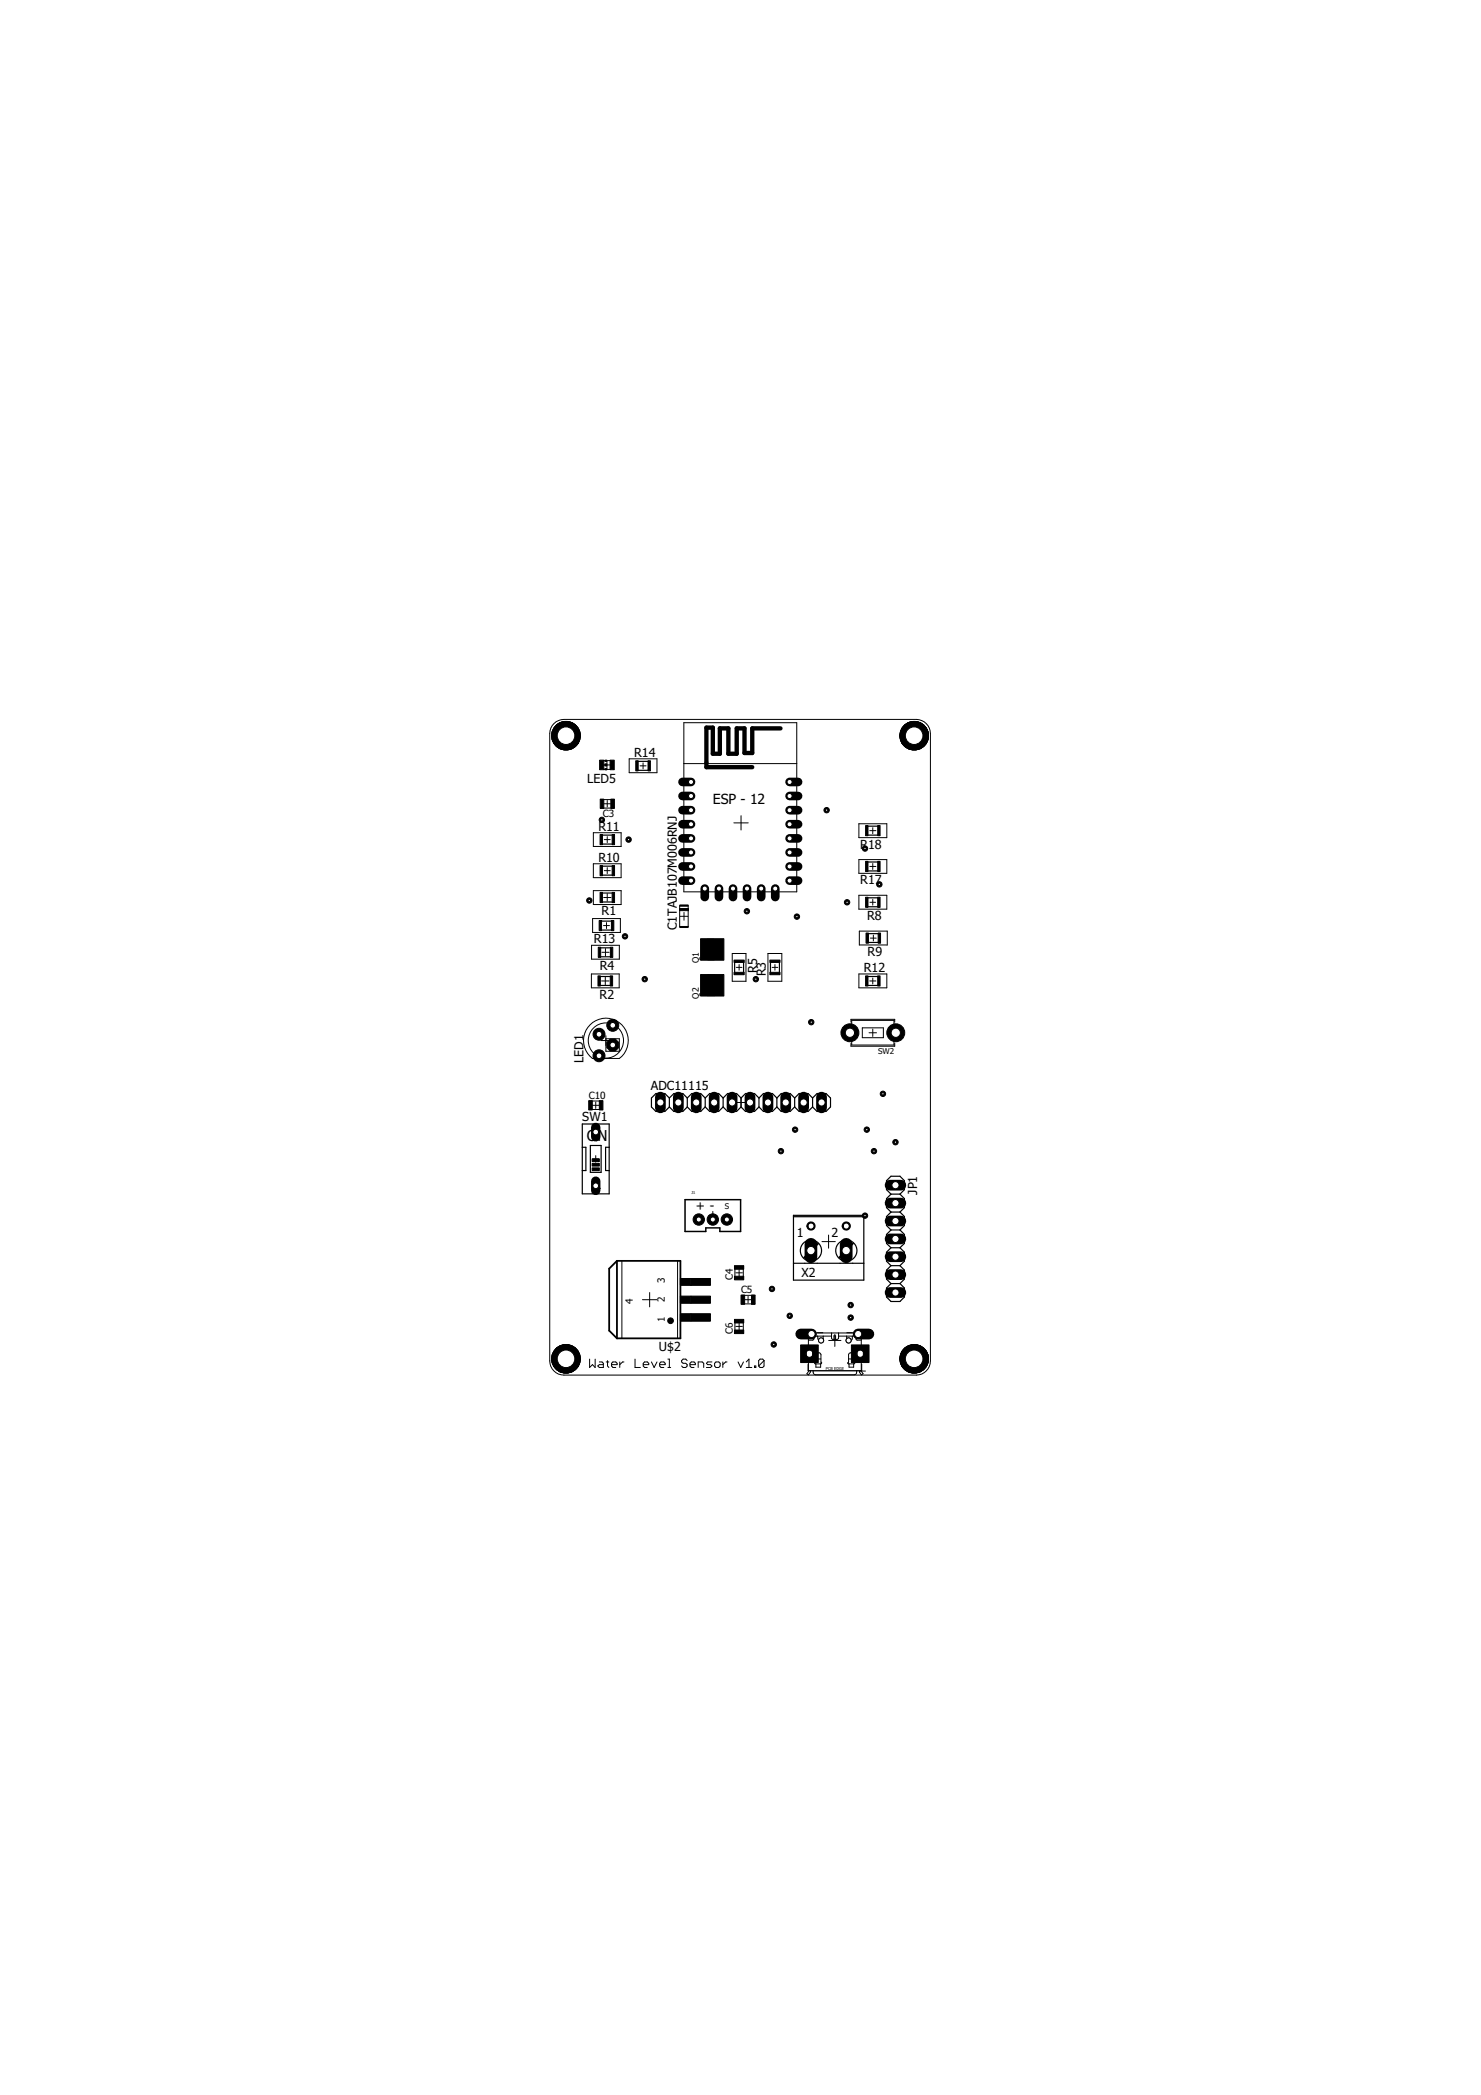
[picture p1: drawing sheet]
<svg xmlns="http://www.w3.org/2000/svg" width="210mm" height="297mm" viewBox="0 0 210 297" stroke-linecap="round" stroke-linejoin="round" font-family="sans-serif">
<defs><g id="words">
<g font-size="2.1">
<text x="83.2" y="161.8">ON</text>
<text x="84.2" y="168.5">1</text>
</g>
<text font-size="2" x="101" y="114.1">ESP - 12</text>
<g font-size="1.8">
<text x="89.9" y="107.3">R14</text>
<text x="83.2" y="111">LED5</text>
<text x="84.8" y="117.8">R11</text>
<text x="84.8" y="122.2">R10</text>
<text x="121.9" y="125.4">R17</text>
<text x="121.9" y="120.3">R18</text>
<text x="85.3" y="129.8">R1</text>
<text x="95.9" y="131.9" transform="rotate(-90 95.9 131.9)">C1TAJB107M006RNJ</text>
<text x="122.9" y="130.5">R8</text>
<text x="84.2" y="133.8">R13</text>
<text x="85" y="137.6">R4</text>
<text x="107.3" y="138" transform="rotate(-90 107.3 138)">R5</text>
<text x="122.4" y="137.8">R12</text>
<text x="123" y="135.5">R9</text>
<text x="85" y="141.6">R2</text>
<text x="108.6" y="138.4" transform="rotate(-90 108.6 138.4)">R3</text>
<text x="82.7" y="150.7" transform="rotate(-90 82.7 150.7)">LED1</text>
<text x="92.3" y="154.5">ADC11115</text>
<text x="82.5" y="159">SW1</text>
<text x="98.6" y="171.6">+ -</text>
<text x="130" y="169.4" transform="rotate(-90 130 169.4)">JP1</text>
<text x="112.9" y="175.4">1</text>
<text x="117.9" y="175.4">2</text>
<text x="113.6" y="181">X2</text>
<text x="93.4" y="191.6">U$2</text>
</g>
<g font-size="1.4">
<text x="85.4" y="115.9">C3</text>
<text x="83.4" y="155.8">C10</text>
<text x="89.7" y="184.8" transform="rotate(-90 89.7 184.8)">4</text>
<text x="94.2" y="184.7" transform="rotate(-90 94.2 184.7)">2</text>
<text x="94.2" y="182" transform="rotate(-90 94.2 182)">3</text>
<text x="103.9" y="181.5" transform="rotate(-90 103.9 181.5)">C4</text>
<text x="105" y="183.4">C5</text>
<text x="94.2" y="187.5" transform="rotate(-90 94.2 187.5)">1</text>
<text x="103.9" y="189.1" transform="rotate(-90 103.9 189.1)">C6</text>
</g>
<g font-size="1.2">
<text x="99" y="136.5" transform="rotate(-90 99 136.5)">Q1</text>
<text x="99" y="141.6" transform="rotate(-90 99 141.6)">Q2</text>
</g>
<g font-size="1.1">
<text x="124.5" y="149.4">SW2</text>
<text x="102.7" y="171.4">S</text>
</g>
<g font-size=".6">
<text x="98" y="169.4">J1</text>
<text x="117.1" y="194.2">PCB EDGE</text>
</g>
</g></defs>
<g fill="none" stroke="#000" stroke-width=".14">
<path d="M79.8 104.3h.8M80.2 103.9v.8M84.1 118.1h3.9v1.9h-3.9zM85.2 114.6h1.8M85.2 113.4h1.8M85.5 108.5h1M85.6 109.1h.9M85.6 107.8h.9M85.6 114h.9M85.6 119h.9M86 107.9v1.1M86.1 113.5v.9"/>
<path d="M86.1 118.6v.9M89.2 107.6h3.9v2h-3.9zM90.7 108.6h.9M91.1 108.2v.8M96.9 102.5h16v23.9h-16zM96.9 108.3h16M104 116.7h2M105 115.7v2M121.7 116.8h4v2h-4zM123.3 117.8h.8M123.7 117.3v.9M129.2 104.3h.8"/>
<path d="M129.6 103.9v.8M83.8 138.1h4v2h-4zM83.8 134h4v2h-4zM84 130.2h3.9v2h-3.9zM84.1 122.5h3.9v1.9h-3.9zM84.1 126.3h3.9v1.9h-3.9zM85.3 139.1h1M85.3 135h1M85.5 131.2h.9M85.6 127.3h1M85.6 123.4h.9M85.8 138.6v1"/>
<path d="M85.8 134.5v1.1M86 130.8v.9M86.1 123v.9M86.1 126.7v1.1M96.3 128.5h1.2v2.9h-1.2zM96.4 129.9h1.1M96.9 129.4v1.1M100.3 135.3v.8h.9M100.6 134.6h.7M100.6 139.7h.7M100.9 134.2v.8M100.9 139.3v.8"/>
<path d="M101.2 133.2h-.9v.7M101.2 138.2h-.9v.8M101.6 134.4v.4M101.6 139.5v.4M103.8 135.2h1.9v3.9h-1.9zM104.4 137.2h.8M104.8 136.8v.8M108.8 135.2h2v3.9h-2zM109.4 137.2h.8M109.8 136.8v.8M121.7 138.1h4v2h-4zM121.7 121.9h4v1.9h-4z"/>
<path d="M121.7 126.9h4v2h-4zM121.8 132h4v2h-4zM123.3 139.1h.8M123.3 122.9h.8M123.3 127.9h.8M123.4 133h.8M123.7 122.4v.9M123.7 127.5v.8M123.7 138.7v.8M123.8 132.6v.8M83.5 156.1h1.9M83.5 157.3h1.9"/>
<path d="M83.7 145.3a3.2 3.2 0 0 1 4.6 .2 3.2 3.2 0 0 1-.5 4.6h-3.8a3.2 3.2 0 0 1-.3-4.8zM84 156.7h.9M84.4 156.3v.9M85.2 147.5h1.4M85.9 146.9v2.2h1.9v-1.8h-1.9M100.3 140.4v.8h.9M104.5 156.3h1.1M105 155.7v1.2M120.6 144.9v-.4h6.2v.4M120.6 147.9v.4h6.2v-.4M120.7 144.7h6v3.5h-6zM120.7 145.9h-.9v1h.9"/>
<path d="M122.2 145.7h3v1.4h-3zM123.2 146.4h1M123.7 145.9v1.1M126.7 145.9h1v1h-1M84 164.3h.9M84.4 163.9v.9M88.1 178.8v11M96 178.8v11M100.4 172.4h1.2M101 171.8v1.1M104.2 179.5v1.9M105.3 179.5v1.9"/>
<path d="M116.5 176h1.9M117.4 175.1v1.9M126.3 175.7h1.2M126.9 175.1v1.1M79.8 192.7h.8M80.2 192.2v.9M83.6 192.7v1.2l.4-.4 .3 .4v-1.2M84.9 193.1h.4l.2 .2v.6h-.6l-.2-.2 .2-.2h.6M85.9 193.1h.4M86.1 192.9v.8l.2 .2M86.7 193.5h.8v-.2l-.2-.2h-.4l-.2 .2v.4l.2 .2h.4M87.8 193.1v.8"/>
<path d="M88.4 193.1h-.2l-.4 .4M90 192.7v1.2h.8M91.1 184.3h2M91.2 193.5h.7v-.2l-.2-.2h-.3l-.2 .2v.4l.2 .2h.3M92.1 183.3v2M92.3 193.1l.4 .8 .4-.8M93.5 193.5h.8v-.2l-.2-.2h-.4l-.2 .2v.4l.2 .2h.4M94.7 193.9h.4M94.7 192.7h.2v1.2M97.4 192.9l-.2-.2h-.4l-.2 .2v.2l.2 .2h.4l.2 .2v.2l-.2 .2h-.4l-.2-.2M97.8 193.5h.8v-.2l-.2-.2h-.4l-.2 .2v.4l.2 .2h.4M99 193.9v-.8h.5l.2 .2v.6"/>
<path d="M100.9 193.1h-.6l-.2 .2 .2 .2h.4l.2 .2-.2 .2h-.6M101.5 193.1h.4l.2 .2v.4l-.2 .2h-.4l-.2-.2v-.4zM102.4 193.1v.8M103 193.1h-.2l-.4 .4M104.2 187.2v1.8M104.3 180.5h.9M104.3 188.1h.9M104.6 193.1l.4 .8 .4-.8M104.8 180v.9M104.8 187.6v.9M105.1 183.7h1.9M105.1 184.9h1.9"/>
<path d="M105.3 187.2v1.8M105.6 184.3h.9M105.8 193.9h.8M105.8 193.1l.4-.4v1.2M106 183.8v.9M106.9 193.7h.2v.2h-.2zM108.3 192.9v.8l-.2 .2h-.4l-.2-.2M108.3 192.9l-.2-.2h-.4l-.2 .2v.8M108.3 192.9l-.8 .8M114.5 193.4v1h7.6v-1M114.7 194.4l-.3 .4 .2 .1 .3-.4v-.1M114.9 189.4v-.1h-.2v-.3h7.2v.3h-.2v.1"/>
<path d="M115.3 194.4a.41 .41 0 0 0 .3 .5h5.5l.3-.2v-.3M115.5 189.4l-.1 .1-.1 .5h-.7M115.6 192.7h.7M115.6 193.4v.4h.7v-.4M115.8 189.4a.92 .92 0 0 0 .5 .7l.3-.2 .1-.5M115.8 189h.8M116.4 193.1l-.1-1.1-.1-.2h-.5l-.1 .3v1l-.1 .2 .8 .1M116.4 193.1h.1M116.4 193.1l.1 .1-.2 .2M117.5 190.1h1.7M117.9 189v.7l.1 .2h.7l.1-.1 .1-.8M117.9 189.4h-2.8a.51 .51 0 0 0-.5 .5v4.5"/>
<path d="M118.2 189.9v-.5h.2v.5M118.3 189.2v1.7M118.9 189.4h2.8M120 189.4a.56 .56 0 0 0 .2 .7 .4 .4 0 0 0 .6-.4v-.3M120 189h.8M120.3 192.7h.7M120.3 193.4v.4h.7v-.4l.2-.2-.1-.1v-1l-.3-.3h-.4l-.1 .2v1.1l-.1 .2v.1h.8M121.2 189.4l.2 .6h.6M121.7 189.4a.4 .4 0 0 1 .4 .4v4.6M122 194.4l.3 .4-.2 .1-.3-.5h.9M129.2 192.7h.8M129.6 192.2v.9"/>
<circle cx="85.9" cy="147.5" r="2.5"/>
</g>
<g fill="#000" stroke="#000" stroke-width=".14">
<path d="M114.5 173.4a.58 .58 0 0 1 .9 .1 .58 .58 0 0 1-.3 .9 .58 .58 0 0 1-.7-.6h.1a.43 .43 0 0 1 .6-.4 .43 .43 0 0 1 .2 .7 .43 .43 0 0 1-.7-.1l-.1-.2h-.1z" fill-rule="evenodd"/>
<path d="M119.5 173.4a.58 .58 0 0 1 .9 .1 .58 .58 0 0 1-.3 .9 .58 .58 0 0 1-.7-.6h.1a.43 .43 0 0 1 .6-.4 .43 .43 0 0 1 .2 .7 .43 .43 0 0 1-.8-.1v-.2h-.1z" fill-rule="evenodd"/>
<circle cx="80.2" cy="104.3" r="2.01"/>
<circle cx="129.6" cy="104.3" r="2.02"/>
<circle cx="80.2" cy="192.7" r="2.01"/>
<circle cx="95" cy="187.3" r=".4"/>
<circle cx="129.6" cy="192.7" r="2.01"/>
</g>
<g fill="#000" stroke="#000" stroke-width=".14">
<path d="M85 107.8h.6v1.3h-.6zM85 118.3h.4v1.5h-.4zM85.1 113.3h.5v1.3h-.5zM85.7 109h.3v.2h-.3zM85.7 107.8h.3v.1h-.3zM85.7 108.3h.3v.3h-.3zM86.5 107.8h.6v1.3h-.6zM86.6 113.3h.5v1.3h-.5zM86.8 118.3h.3v1.5h-.3zM90.1 107.9h.3v1.4h-.3zM91.8 107.9h.4v1.4h-.4zM122.7 117.1h.3v1.4h-.3z"/>
<path d="M124.4 117.1h.3v1.4h-.3zM84.8 138.4h.3v1.4h-.3zM84.8 134.3h.3v1.4h-.3zM84.9 130.5h.4v1.5h-.4zM85 122.7h.4v1.5h-.4zM85 126.5h.4v1.5h-.4zM86.5 138.4h.3v1.4h-.3zM86.5 134.3h.3v1.4h-.3zM86.7 130.5h.3v1.5h-.3zM86.8 122.7h.3v1.5h-.3zM86.8 126.5h.3v1.5h-.3zM96.3 128.8h1.3v.3h-1.3z"/>
<path d="M96.4 131.4h1.1v.1h-1.1zM96.4 128.3h1.1v.1h-1.1zM99.3 133.1h3.3v3h-3.3zM99.3 138.2h3.3v3h-3.3zM99.7 134.4h.5v.5h-.5zM99.7 139.5h.5v.4h-.5zM101.7 133.5h.6v.4h-.6zM101.7 135.3h.6v.5h-.6zM101.7 138.5h.6v.5h-.6zM104 136.1h1.5v.4h-1.5zM104 137.9h1.5v.3h-1.5zM109.1 137.9h1.5v.3h-1.5z"/>
<path d="M109.1 136.1h1.5v.4h-1.5zM122.7 138.4h.3v1.4h-.3zM122.7 122.1h.3v1.5h-.3zM122.7 127.2h.3v1.5h-.3zM122.7 132.3h.4v1.4h-.4zM124.4 138.4h.3v1.4h-.3zM124.4 122.1h.3v1.5h-.3zM124.4 127.2h.3v1.5h-.3zM124.5 132.3h.3v1.4h-.3zM83.4 156.1h.5v1.3h-.5zM84.9 156.1h.5v1.3h-.5zM93.3 156.1h.6v.5h-.6z"/>
<path d="M95.9 156.1h.5v.5h-.5zM98.4 156.1h.5v.5h-.5zM101 156.1h.5v.5h-.5zM101.7 140.4h.6v.5h-.6zM103.5 156.1h.5v.5h-.5zM106 156.1h.6v.5h-.6zM108.6 156.1h.5v.5h-.5zM111.1 156.1h.5v.5h-.5zM113.6 156.1h.6v.5h-.6zM116.2 156.1h.5v.5h-.5zM83.9 164.3h1v.4h-1zM83.9 165h1v.3h-1z"/>
<path d="M83.9 165.6h1v.4h-1zM104.1 179.5h1.3v.5h-1.3zM126.7 177.9h.5v.5h-.5zM126.7 175.4h.5v.5h-.5zM126.7 172.9h.5v.5h-.5zM126.7 170.3h.5v.5h-.5zM126.7 167.8h.5v.5h-.5zM96.4 186.3h1.5v1h-1.5zM96.4 183.8h1.5v1h-1.5zM96.4 181.3h1.5v.9h-1.5zM97.9 186.3h2.8v1h-2.8zM97.9 183.8h2.8v1h-2.8z"/>
<path d="M97.9 181.3h2.8v.9h-2.8zM104.1 181h1.3v.5h-1.3zM104.1 188.6h1.3v.5h-1.3zM104.1 187.1h1.3v.5h-1.3zM105 183.6h.5v1.3h-.5zM106.5 183.6h.5v1.3h-.5zM126.7 180.5h.5v.5h-.5zM126.7 183h.5v.5h-.5z"/>
</g>
<g fill="none" stroke="#000" stroke-width=".17">
<path d="M85.4 118.4h1.4M85.4 119.7h1.4M90.4 107.9h1.5M90.4 109.2h1.5M123 118.4h1.4M123 117.1h1.4M85.1 138.5h1.4M85.1 139.7h1.4M85.1 135.7h1.4M85.1 134.4h1.4M85.3 131.9h1.4M85.3 130.6h1.4"/>
<path d="M85.4 122.8h1.4M85.4 124.1h1.4M85.4 127.9h1.4M85.4 126.6h1.4M104.1 136.5v1.4M105.4 136.5v1.4M109.2 136.5v1.4M110.5 136.5v1.4M123 138.5h1.4M123 139.7h1.4M123 123.5h1.4M123 122.2h1.4"/>
<path d="M123 128.6h1.4M123 127.3h1.4M123.1 133.6h1.4M123.1 132.4h1.4M82.5 159.4h3.8v9.9h-3.8zM94.9 155.7l-.7-.7h-1.2l-.7 .7v1.3l.7 .6h1.2l.7-.6M94.9 155.7l.6-.7h1.3l.6 .7M94.9 157l.6 .6h1.3l.6-.6M94.9 155.7v1.3M97.4 155.7l.6-.7h1.3l.6 .7M97.4 157l.6 .6h1.3l.6-.6M97.4 155.7v1.3"/>
<path d="M99.9 155.7l.7-.7h1.3l.6 .7M99.9 157l.7 .6h1.3l.6-.6M99.9 155.7v1.3M102.5 155.7l.6-.7h1.3l.6 .7M102.5 157l.6 .6h1.3l.6-.6M102.5 155.7v1.3M105 155.7l.7-.7h1.2l.7 .7M105 157l.7 .6h1.2l.7-.6M105 155.7v1.3M107.6 155.7l.6-.7h1.3l.6 .7M107.6 157l.6 .6h1.3l.6-.6M107.6 155.7v1.3"/>
<path d="M110.1 155.7l.6-.7h1.3l.6 .7M110.1 157l.6 .6h1.3l.6-.6M110.1 155.7v1.3M112.6 155.7l.7-.7h1.2l.7 .7M112.6 157l.7 .6h1.2l.7-.6M112.6 155.7v1.3M115.2 155.7l.6-.7h1.3l.6 .7v1.3l-.6 .6h-1.3l-.6-.6M115.2 155.7v1.3M82.5 162.7h.5v3.3h-.5M83.7 162.4h1.5v3.8h-1.5zM86.3 162.7h-.5v3.3h.5M112.5 172.3h9.9v9.2h-9.9z"/>
<path d="M112.5 179.1h9.9M112.5 172.5h9.9M126.3 169.3l-.7-.6v-1.3l.7-.6h1.3l.6 .6v1.3l-.6 .6M126.3 179.5l-.7 .6v1.3l.7 .6M126.3 169.3l-.7 .6v1.3l.7 .7M126.3 171.9l-.7 .6v1.3l.7 .6M126.3 174.4l-.7 .6v1.3l.7 .6M126.3 176.9l-.7 .6v1.3l.7 .7M126.3 176.9h1.3M126.3 179.5h1.3M126.3 174.4h1.3M126.3 169.3h1.3"/>
<path d="M126.3 171.9h1.3M127.6 171.9l.6 .6v1.3l-.6 .6M127.6 179.5l.6 .6v1.3l-.6 .6M127.6 169.3l.6 .6v1.3l-.6 .7M127.6 174.4l.6 .6v1.3l-.6 .6M127.6 176.9l.6 .6v1.3l-.6 .7M126.3 182l-.7 .6v1.3l.7 .6h1.3l.6-.6v-1.3l-.6-.6M126.3 182h1.3"/>
<circle cx="114.9" cy="177.3" r="1.5"/>
<circle cx="120" cy="177.3" r="1.5"/>
</g>
<path d="M100.1 108.2v.6h6.5M110.6 103.3h-4v3.5h-1.1v-3.5h-1.1v3.6h-1.2v-3.6h-1.2v3.6h-1v-3.7h-.9v4.9" fill="none" stroke="#000" stroke-width=".61"/>
<path d="M87.4 178.8h9v11h-9M87.4 178.8v11M87.4 178.8l-1.1 1.1v8.8l1.1 1.1M116 176.3l-2 2M120.9 176.3l-2 2" fill="none" stroke="#000" stroke-width=".25"/>
<g fill="none" stroke="#000" stroke-width=".21">
<path d="M97.1 170.1h7.9v4.5h-3v-.5h-2v.5h-2.9z"/>
<circle cx="80.2" cy="104.3" r="1.99"/>
<circle cx="129.6" cy="104.3" r="1.99"/>
<circle cx="80.2" cy="192.7" r="1.99"/>
<circle cx="129.6" cy="192.7" r="1.99"/>
</g>
<path d="M93.6 155.6v1.5" fill="none" stroke="#000" stroke-width="1.5"/>
<circle cx="93.6" cy="156.3" r=".51" fill="#fff" stroke="#000" stroke-width=".14"/>
<path d="M96.1 155.6v1.5" fill="none" stroke="#000" stroke-width="1.5"/>
<circle cx="96.1" cy="156.3" r=".51" fill="#fff" stroke="#000" stroke-width=".14"/>
<path d="M98.7 155.6v1.5" fill="none" stroke="#000" stroke-width="1.5"/>
<circle cx="98.7" cy="156.3" r=".51" fill="#fff" stroke="#000" stroke-width=".14"/>
<path d="M101.2 155.6v1.5" fill="none" stroke="#000" stroke-width="1.5"/>
<circle cx="101.2" cy="156.3" r=".51" fill="#fff" stroke="#000" stroke-width=".14"/>
<path d="M103.8 155.6v1.5" fill="none" stroke="#000" stroke-width="1.5"/>
<circle cx="103.8" cy="156.3" r=".51" fill="#fff" stroke="#000" stroke-width=".14"/>
<path d="M106.3 155.6v1.5" fill="none" stroke="#000" stroke-width="1.5"/>
<circle cx="106.3" cy="156.3" r=".51" fill="#fff" stroke="#000" stroke-width=".14"/>
<path d="M108.8 155.6v1.5" fill="none" stroke="#000" stroke-width="1.5"/>
<circle cx="108.8" cy="156.3" r=".51" fill="#fff" stroke="#000" stroke-width=".14"/>
<path d="M111.4 155.6v1.5" fill="none" stroke="#000" stroke-width="1.5"/>
<circle cx="111.4" cy="156.3" r=".51" fill="#fff" stroke="#000" stroke-width=".14"/>
<path d="M113.9 155.6v1.5" fill="none" stroke="#000" stroke-width="1.5"/>
<circle cx="113.9" cy="156.3" r=".51" fill="#fff" stroke="#000" stroke-width=".14"/>
<path d="M116.4 155.6v1.5" fill="none" stroke="#000" stroke-width="1.5"/>
<circle cx="116.4" cy="156.3" r=".51" fill="#fff" stroke="#000" stroke-width=".14"/>
<path d="M84.4 167.5v1.3" fill="none" stroke="#000" stroke-width="1.3"/>
<circle cx="84.4" cy="168.1" r=".4" fill="#fff" stroke="#000" stroke-width=".14"/>
<path d="M84.4 159.9v1.3" fill="none" stroke="#000" stroke-width="1.3"/>
<circle cx="84.4" cy="160.5" r=".4" fill="#fff" stroke="#000" stroke-width=".14"/>
<path d="M111.9 124.9h1.2" fill="none" stroke="#000" stroke-width="1.2"/>
<circle cx="111.9" cy="124.9" r=".36" fill="#fff" stroke="#000" stroke-width=".14"/>
<path d="M111.9 122.9h1.2" fill="none" stroke="#000" stroke-width="1.2"/>
<circle cx="111.9" cy="122.9" r=".36" fill="#fff" stroke="#000" stroke-width=".14"/>
<path d="M111.9 120.9h1.2" fill="none" stroke="#000" stroke-width="1.2"/>
<circle cx="111.9" cy="120.9" r=".36" fill="#fff" stroke="#000" stroke-width=".14"/>
<path d="M111.9 118.9h1.2" fill="none" stroke="#000" stroke-width="1.2"/>
<circle cx="111.9" cy="118.9" r=".36" fill="#fff" stroke="#000" stroke-width=".14"/>
<path d="M111.9 116.9h1.2" fill="none" stroke="#000" stroke-width="1.2"/>
<circle cx="111.9" cy="116.9" r=".36" fill="#fff" stroke="#000" stroke-width=".14"/>
<path d="M111.9 114.9h1.2" fill="none" stroke="#000" stroke-width="1.2"/>
<circle cx="111.9" cy="114.9" r=".36" fill="#fff" stroke="#000" stroke-width=".14"/>
<path d="M111.9 112.9h1.2" fill="none" stroke="#000" stroke-width="1.2"/>
<circle cx="111.9" cy="112.9" r=".36" fill="#fff" stroke="#000" stroke-width=".14"/>
<path d="M111.9 110.9h1.2" fill="none" stroke="#000" stroke-width="1.2"/>
<circle cx="111.9" cy="110.9" r=".36" fill="#fff" stroke="#000" stroke-width=".14"/>
<path d="M96.7 124.9h1.2" fill="none" stroke="#000" stroke-width="1.2"/>
<circle cx="97.9" cy="124.9" r=".36" fill="#fff" stroke="#000" stroke-width=".14"/>
<path d="M96.7 122.9h1.2" fill="none" stroke="#000" stroke-width="1.2"/>
<circle cx="97.9" cy="122.9" r=".36" fill="#fff" stroke="#000" stroke-width=".14"/>
<path d="M96.7 120.9h1.2" fill="none" stroke="#000" stroke-width="1.2"/>
<circle cx="97.9" cy="120.9" r=".36" fill="#fff" stroke="#000" stroke-width=".14"/>
<path d="M96.7 118.9h1.2" fill="none" stroke="#000" stroke-width="1.2"/>
<circle cx="97.9" cy="118.9" r=".36" fill="#fff" stroke="#000" stroke-width=".14"/>
<path d="M96.7 116.9h1.2" fill="none" stroke="#000" stroke-width="1.2"/>
<circle cx="97.9" cy="116.9" r=".36" fill="#fff" stroke="#000" stroke-width=".14"/>
<path d="M96.7 114.9h1.2" fill="none" stroke="#000" stroke-width="1.2"/>
<circle cx="97.9" cy="114.9" r=".36" fill="#fff" stroke="#000" stroke-width=".14"/>
<path d="M96.7 112.9h1.2" fill="none" stroke="#000" stroke-width="1.2"/>
<circle cx="97.9" cy="112.9" r=".36" fill="#fff" stroke="#000" stroke-width=".14"/>
<path d="M96.7 110.9h1.2" fill="none" stroke="#000" stroke-width="1.2"/>
<circle cx="97.9" cy="110.9" r=".36" fill="#fff" stroke="#000" stroke-width=".14"/>
<path d="M109.9 126v1.2" fill="none" stroke="#000" stroke-width="1.2"/>
<circle cx="109.9" cy="126" r=".36" fill="#fff" stroke="#000" stroke-width=".14"/>
<path d="M107.9 126v1.2" fill="none" stroke="#000" stroke-width="1.2"/>
<circle cx="107.9" cy="126" r=".36" fill="#fff" stroke="#000" stroke-width=".14"/>
<path d="M105.9 126v1.2" fill="none" stroke="#000" stroke-width="1.2"/>
<circle cx="105.9" cy="126" r=".36" fill="#fff" stroke="#000" stroke-width=".14"/>
<path d="M103.9 126v1.2" fill="none" stroke="#000" stroke-width="1.2"/>
<circle cx="103.9" cy="126" r=".36" fill="#fff" stroke="#000" stroke-width=".14"/>
<path d="M101.9 126v1.2" fill="none" stroke="#000" stroke-width="1.2"/>
<circle cx="101.9" cy="126" r=".36" fill="#fff" stroke="#000" stroke-width=".14"/>
<path d="M99.9 126v1.2" fill="none" stroke="#000" stroke-width="1.2"/>
<circle cx="99.9" cy="126" r=".36" fill="#fff" stroke="#000" stroke-width=".14"/>
<path d="M113.5 189.1h1.5" fill="none" stroke="#000" stroke-width="1.5"/>
<circle cx="115" cy="189.1" r=".51" fill="#fff" stroke="#000" stroke-width=".14"/>
<path d="M121.6 189.1h1.5" fill="none" stroke="#000" stroke-width="1.5"/>
<circle cx="121.6" cy="189.1" r=".51" fill="#fff" stroke="#000" stroke-width=".14"/>
<path d="M113.5 190.7h2.5v2.5h-2.5z" fill="#000" stroke="#000" stroke-width=".14"/>
<circle cx="114.7" cy="191.9" r=".51" fill="#fff" stroke="#000" stroke-width=".14"/>
<path d="M120.7 190.7h2.5v2.5h-2.5z" fill="#000" stroke="#000" stroke-width=".14"/>
<circle cx="121.9" cy="191.9" r=".51" fill="#fff" stroke="#000" stroke-width=".14"/>
<path d="M114.9 176.4v1.8" fill="none" stroke="#000" stroke-width="1.8"/>
<circle cx="114.9" cy="177.3" r=".59" fill="#fff" stroke="#000" stroke-width=".14"/>
<path d="M119.9 176.4v1.8" fill="none" stroke="#000" stroke-width="1.8"/>
<circle cx="119.9" cy="177.3" r=".59" fill="#fff" stroke="#000" stroke-width=".14"/>
<circle cx="127" cy="146.4" r="1.27" fill="#000" stroke="#000" stroke-width=".14"/>
<circle cx="127" cy="146.4" r=".66" fill="#fff" stroke="#000" stroke-width=".14"/>
<circle cx="120.5" cy="146.4" r="1.27" fill="#000" stroke="#000" stroke-width=".14"/>
<circle cx="120.5" cy="146.4" r=".66" fill="#fff" stroke="#000" stroke-width=".14"/>
<circle cx="84.9" cy="149.7" r=".85" fill="#000" stroke="#000" stroke-width=".14"/>
<circle cx="84.9" cy="149.7" r=".4" fill="#fff" stroke="#000" stroke-width=".14"/>
<circle cx="86.8" cy="148.2" r=".92" fill="#000" stroke="#000" stroke-width=".14"/>
<circle cx="86.8" cy="148.2" r=".4" fill="#fff" stroke="#000" stroke-width=".14"/>
<circle cx="84.9" cy="146.6" r=".85" fill="#000" stroke="#000" stroke-width=".14"/>
<circle cx="84.9" cy="146.6" r=".4" fill="#fff" stroke="#000" stroke-width=".14"/>
<circle cx="86.8" cy="145.4" r=".85" fill="#000" stroke="#000" stroke-width=".14"/>
<circle cx="86.8" cy="145.4" r=".4" fill="#fff" stroke="#000" stroke-width=".14"/>
<circle cx="129.6" cy="192.7" r="1.76" fill="#000" stroke="#000" stroke-width=".14"/>
<circle cx="129.6" cy="192.7" r="1.25" fill="#fff" stroke="#000" stroke-width=".14"/>
<circle cx="129.6" cy="104.3" r="1.76" fill="#000" stroke="#000" stroke-width=".14"/>
<circle cx="129.6" cy="104.3" r="1.25" fill="#fff" stroke="#000" stroke-width=".14"/>
<circle cx="80.2" cy="104.3" r="1.76" fill="#000" stroke="#000" stroke-width=".14"/>
<circle cx="80.2" cy="104.3" r="1.25" fill="#fff" stroke="#000" stroke-width=".14"/>
<circle cx="80.2" cy="192.7" r="1.76" fill="#000" stroke="#000" stroke-width=".14"/>
<circle cx="80.2" cy="192.7" r="1.25" fill="#fff" stroke="#000" stroke-width=".14"/>
<circle cx="99" cy="172.9" r=".8" fill="#000" stroke="#000" stroke-width=".14"/>
<circle cx="99" cy="172.9" r=".36" fill="#fff" stroke="#000" stroke-width=".14"/>
<circle cx="101" cy="172.9" r=".8" fill="#000" stroke="#000" stroke-width=".14"/>
<circle cx="101" cy="172.9" r=".36" fill="#fff" stroke="#000" stroke-width=".14"/>
<circle cx="103" cy="172.9" r=".8" fill="#000" stroke="#000" stroke-width=".14"/>
<circle cx="103" cy="172.9" r=".36" fill="#fff" stroke="#000" stroke-width=".14"/>
<path d="M126.2 168h1.5" fill="none" stroke="#000" stroke-width="1.5"/>
<circle cx="126.9" cy="168" r=".51" fill="#fff" stroke="#000" stroke-width=".14"/>
<path d="M126.2 170.6h1.5" fill="none" stroke="#000" stroke-width="1.5"/>
<circle cx="126.9" cy="170.6" r=".51" fill="#fff" stroke="#000" stroke-width=".14"/>
<path d="M126.2 173.1h1.5" fill="none" stroke="#000" stroke-width="1.5"/>
<circle cx="126.9" cy="173.1" r=".51" fill="#fff" stroke="#000" stroke-width=".14"/>
<path d="M126.2 175.7h1.5" fill="none" stroke="#000" stroke-width="1.5"/>
<circle cx="126.9" cy="175.7" r=".51" fill="#fff" stroke="#000" stroke-width=".14"/>
<path d="M126.2 178.2h1.5" fill="none" stroke="#000" stroke-width="1.5"/>
<circle cx="126.9" cy="178.2" r=".51" fill="#fff" stroke="#000" stroke-width=".14"/>
<path d="M126.2 180.7h1.5" fill="none" stroke="#000" stroke-width="1.5"/>
<circle cx="126.9" cy="180.7" r=".51" fill="#fff" stroke="#000" stroke-width=".14"/>
<path d="M126.2 183.3h1.5" fill="none" stroke="#000" stroke-width="1.5"/>
<circle cx="126.9" cy="183.3" r=".51" fill="#fff" stroke="#000" stroke-width=".14"/>
<circle cx="112.9" cy="130" r=".38" fill="#000" stroke="#000" stroke-width=".14"/>
<circle cx="112.9" cy="130" r=".17" fill="#fff" stroke="#000" stroke-width=".14"/>
<circle cx="120.1" cy="127.9" r=".38" fill="#000" stroke="#000" stroke-width=".14"/>
<circle cx="120.1" cy="127.9" r=".17" fill="#fff" stroke="#000" stroke-width=".14"/>
<circle cx="109.4" cy="182.8" r=".38" fill="#000" stroke="#000" stroke-width=".14"/>
<circle cx="109.4" cy="182.8" r=".17" fill="#fff" stroke="#000" stroke-width=".14"/>
<circle cx="124.6" cy="125.4" r=".38" fill="#000" stroke="#000" stroke-width=".14"/>
<circle cx="124.6" cy="125.4" r=".17" fill="#fff" stroke="#000" stroke-width=".14"/>
<circle cx="105.9" cy="129.2" r=".38" fill="#000" stroke="#000" stroke-width=".14"/>
<circle cx="105.9" cy="129.2" r=".17" fill="#fff" stroke="#000" stroke-width=".14"/>
<circle cx="85.3" cy="116.2" r=".38" fill="#000" stroke="#000" stroke-width=".14"/>
<circle cx="85.3" cy="116.2" r=".17" fill="#fff" stroke="#000" stroke-width=".14"/>
<circle cx="91.4" cy="138.8" r=".38" fill="#000" stroke="#000" stroke-width=".14"/>
<circle cx="91.4" cy="138.8" r=".17" fill="#fff" stroke="#000" stroke-width=".14"/>
<circle cx="89.1" cy="119" r=".38" fill="#000" stroke="#000" stroke-width=".14"/>
<circle cx="89.1" cy="119" r=".17" fill="#fff" stroke="#000" stroke-width=".14"/>
<circle cx="88.6" cy="132.8" r=".38" fill="#000" stroke="#000" stroke-width=".14"/>
<circle cx="88.6" cy="132.8" r=".17" fill="#fff" stroke="#000" stroke-width=".14"/>
<circle cx="122.6" cy="120.3" r=".38" fill="#000" stroke="#000" stroke-width=".14"/>
<circle cx="122.6" cy="120.3" r=".17" fill="#fff" stroke="#000" stroke-width=".14"/>
<circle cx="112.7" cy="160.2" r=".38" fill="#000" stroke="#000" stroke-width=".14"/>
<circle cx="112.7" cy="160.2" r=".17" fill="#fff" stroke="#000" stroke-width=".14"/>
<circle cx="122.9" cy="160.2" r=".38" fill="#000" stroke="#000" stroke-width=".14"/>
<circle cx="122.9" cy="160.2" r=".17" fill="#fff" stroke="#000" stroke-width=".14"/>
<circle cx="110.7" cy="163.2" r=".38" fill="#000" stroke="#000" stroke-width=".14"/>
<circle cx="110.7" cy="163.2" r=".17" fill="#fff" stroke="#000" stroke-width=".14"/>
<circle cx="123.9" cy="163.2" r=".38" fill="#000" stroke="#000" stroke-width=".14"/>
<circle cx="123.9" cy="163.2" r=".17" fill="#fff" stroke="#000" stroke-width=".14"/>
<circle cx="117.2" cy="114.9" r=".38" fill="#000" stroke="#000" stroke-width=".14"/>
<circle cx="117.2" cy="114.9" r=".17" fill="#fff" stroke="#000" stroke-width=".14"/>
<circle cx="83.5" cy="127.7" r=".38" fill="#000" stroke="#000" stroke-width=".14"/>
<circle cx="83.5" cy="127.7" r=".17" fill="#fff" stroke="#000" stroke-width=".14"/>
<circle cx="115" cy="144.9" r=".38" fill="#000" stroke="#000" stroke-width=".14"/>
<circle cx="115" cy="144.9" r=".17" fill="#fff" stroke="#000" stroke-width=".14"/>
<circle cx="125.1" cy="155.1" r=".38" fill="#000" stroke="#000" stroke-width=".14"/>
<circle cx="125.1" cy="155.1" r=".17" fill="#fff" stroke="#000" stroke-width=".14"/>
<circle cx="126.9" cy="161.9" r=".38" fill="#000" stroke="#000" stroke-width=".14"/>
<circle cx="126.9" cy="161.9" r=".17" fill="#fff" stroke="#000" stroke-width=".14"/>
<circle cx="107.1" cy="138.8" r=".38" fill="#000" stroke="#000" stroke-width=".14"/>
<circle cx="107.1" cy="138.8" r=".17" fill="#fff" stroke="#000" stroke-width=".14"/>
<circle cx="122.6" cy="172.4" r=".38" fill="#000" stroke="#000" stroke-width=".14"/>
<circle cx="122.6" cy="172.4" r=".17" fill="#fff" stroke="#000" stroke-width=".14"/>
<circle cx="120.6" cy="186.8" r=".38" fill="#000" stroke="#000" stroke-width=".14"/>
<circle cx="120.6" cy="186.8" r=".17" fill="#fff" stroke="#000" stroke-width=".14"/>
<circle cx="120.6" cy="185" r=".38" fill="#000" stroke="#000" stroke-width=".14"/>
<circle cx="120.6" cy="185" r=".17" fill="#fff" stroke="#000" stroke-width=".14"/>
<circle cx="111.9" cy="186.6" r=".38" fill="#000" stroke="#000" stroke-width=".14"/>
<circle cx="111.9" cy="186.6" r=".17" fill="#fff" stroke="#000" stroke-width=".14"/>
<circle cx="109.7" cy="190.6" r=".38" fill="#000" stroke="#000" stroke-width=".14"/>
<circle cx="109.7" cy="190.6" r=".17" fill="#fff" stroke="#000" stroke-width=".14"/>
<g fill="none" stroke="#000" stroke-width=".14">
<path d="M78.5 102.6a2.1 2.1 0 0 1 1.4-.6h50a2.02 2.02 0 0 1 2 2v89a2.02 2.02 0 0 1-2 2h-50a2.02 2.02 0 0 1-2-2v-89a1.96 1.96 0 0 1 .6-1.4zM114.4 191.4l.2-.1 .5 .1 .1 .8a.45 .45 0 0 1-.5 .4 .45 .45 0 0 1-.4-.4v-.6zM121.5 191.5l.4-.2a.4 .4 0 0 1 .5 .3v.7a.46 .46 0 0 1-.5 .3 .46 .46 0 0 1-.4-.3z"/>
<circle cx="116.4" cy="190.1" r=".36"/>
</g>
<circle cx="116.4" cy="190.1" r=".36" fill="#fff" stroke="#000" stroke-width=".14"/>
<circle cx="120.3" cy="190.1" r=".36" fill="none" stroke="#000" stroke-width=".14"/>
<circle cx="120.3" cy="190.1" r=".36" fill="#fff" stroke="#000" stroke-width=".14"/>
<use href="#words"/>
</svg>
